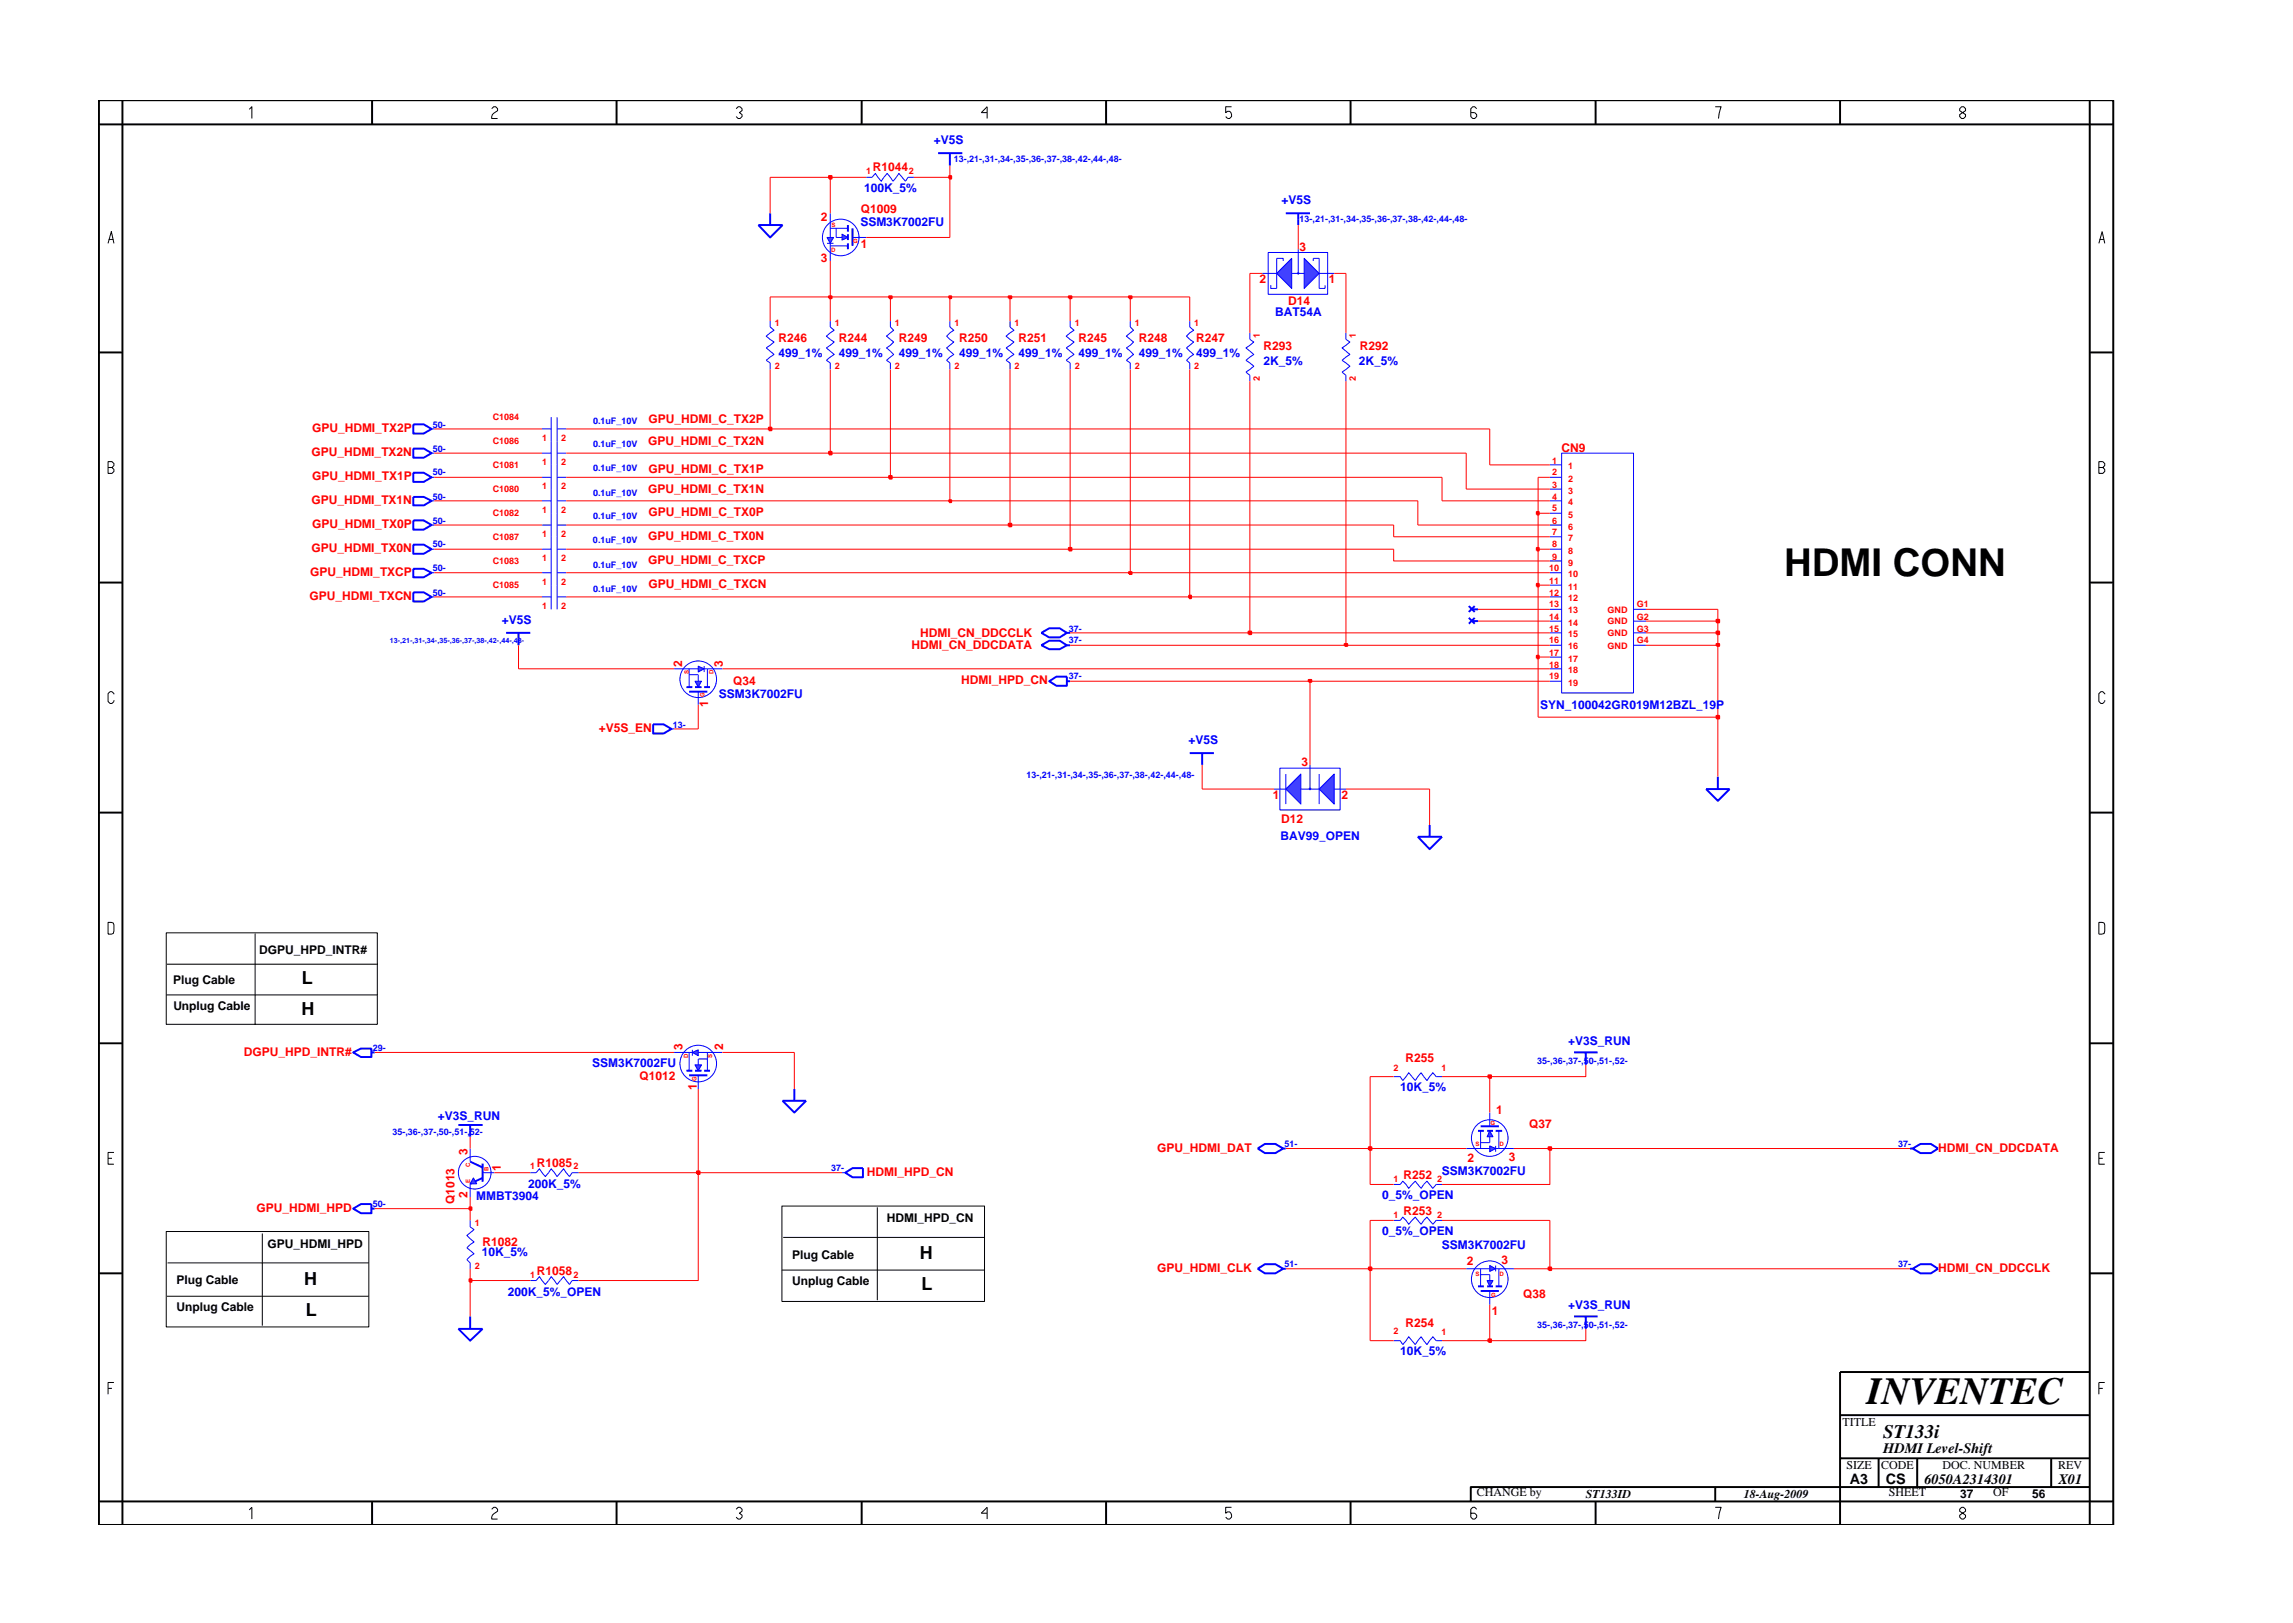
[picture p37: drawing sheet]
<svg xmlns="http://www.w3.org/2000/svg" width="297mm" height="210mm" viewBox="0 0 297 210" stroke-linecap="round" stroke-linejoin="round" font-family="sans-serif">
<defs><g id="words">
<g font-size="5">
<text x="231.1" y="74.7">HDMI CONN</text>
<text x="241.8" y="181.9">INVENTEC</text>
</g>
<text font-size="2.5" x="244" y="186.3">ST133i</text>
<g font-size="2.3">
<text x="39.1" y="131.5">H</text>
<text x="39.1" y="127.5">L</text>
<text x="39.4" y="166.5">H</text>
<text x="119.2" y="163.1">H</text>
<text x="119.4" y="167.2">L</text>
<text x="39.6" y="170.5">L</text>
</g>
<g font-size="1.9">
<text x="244" y="188.2">HDMI Level-Shift</text>
<text x="239.6" y="192.2">A3</text>
<text x="244.3" y="192.3">CS</text>
<text x="249.3" y="192.2">6050A2314301</text>
<text x="266.6" y="192.2">X01</text>
</g>
<g font-size="1.6" fill="#f00">
<text x="113.1" y="22.2">R1044</text>
<text x="106.4" y="28.7">2</text>
<text x="111.5" y="27.6">Q1009</text>
<text x="106.4" y="33.9">3</text>
<text x="111.5" y="32.1">1</text>
<text x="168.3" y="32.6">3</text>
<text x="163.2" y="36.7">2</text>
<text x="166.9" y="39.5">D14</text>
<text x="172.1" y="36.7">1</text>
<text x="100.9" y="44.3">R246</text>
<text x="108.7" y="44.3">R244</text>
<text x="116.4" y="44.3">R249</text>
<text x="124.2" y="44.3">R250</text>
<text x="131.9" y="44.3">R251</text>
<text x="139.7" y="44.3">R245</text>
<text x="147.5" y="44.3">R248</text>
<text x="155" y="44.3">R247</text>
<text x="163.7" y="45.4">R293</text>
<text x="176.1" y="45.4">R292</text>
<text x="40.3" y="59.1">GPU_HDMI_TX2N</text>
<text x="40.4" y="56">GPU_HDMI_TX2P</text>
<text x="84" y="57.7">GPU_HDMI_C_TX2N</text>
<text x="84" y="54.8">GPU_HDMI_C_TX2P</text>
<text x="202.3" y="58.5">CN9</text>
<text x="40.3" y="65.3">GPU_HDMI_TX1N</text>
<text x="40.4" y="62.1">GPU_HDMI_TX1P</text>
<text x="84" y="63.9">GPU_HDMI_C_TX1N</text>
<text x="84" y="61.2">GPU_HDMI_C_TX1P</text>
<text x="40.3" y="71.5">GPU_HDMI_TX0N</text>
<text x="40.4" y="68.4">GPU_HDMI_TX0P</text>
<text x="84" y="69.9">GPU_HDMI_C_TX0N</text>
<text x="84" y="66.9">GPU_HDMI_C_TX0P</text>
<text x="40.1" y="77.7">GPU_HDMI_TXCN</text>
<text x="40.2" y="74.6">GPU_HDMI_TXCP</text>
<text x="84" y="73.1">GPU_HDMI_C_TXCP</text>
<text x="84" y="76.1">GPU_HDMI_C_TXCN</text>
<text x="119.2" y="82.5">HDMI_CN_DDCCLK</text>
<text x="88.4" y="86.4" transform="rotate(-90 88.4 86.4)">2</text>
<text x="93.6" y="86.4" transform="rotate(-90 93.6 86.4)">3</text>
<text x="95" y="88.8">Q34</text>
<text x="118.1" y="84.1">HDMI_CN_DDCDATA</text>
<text x="124.5" y="88.6">HDMI_HPD_CN</text>
<text x="77.6" y="94.8">+V5S_EN</text>
<text x="91.8" y="91.6" transform="rotate(-90 91.8 91.6)">1</text>
<text x="168.6" y="99.3">3</text>
<text x="164.9" y="103.5">1</text>
<text x="166" y="106.7">D12</text>
<text x="173.8" y="103.5">2</text>
<text x="31.6" y="136.7">DGPU_HPD_INTR#</text>
<text x="88.4" y="136.1" transform="rotate(-90 88.4 136.1)">3</text>
<text x="93.7" y="136.1" transform="rotate(-90 93.7 136.1)">2</text>
<text x="182.1" y="137.6">R255</text>
<text x="82.8" y="139.9">Q1012</text>
<text x="90.3" y="141.3" transform="rotate(-90 90.3 141.3)">1</text>
<text x="60.6" y="149.7" transform="rotate(-90 60.6 149.7)">3</text>
<text x="149.9" y="149.2">GPU_HDMI_DAT</text>
<text x="193.8" y="144.3">1</text>
<text x="198.1" y="146.1">Q37</text>
<text x="251.1" y="149.2">HDMI_CN_DDCDATA</text>
<text x="58.9" y="156" transform="rotate(-90 58.9 156)">Q1013</text>
<text x="60.6" y="155.2" transform="rotate(-90 60.6 155.2)">2</text>
<text x="64.9" y="151.7" transform="rotate(-90 64.9 151.7)">1</text>
<text x="69.5" y="151.2">R1085</text>
<text x="112.3" y="152.3">HDMI_HPD_CN</text>
<text x="181.8" y="152.7">R252</text>
<text x="190.1" y="150.5">2</text>
<text x="195.4" y="150.4">3</text>
<text x="33.2" y="157">GPU_HDMI_HPD</text>
<text x="62.5" y="161.4">R1082</text>
<text x="181.8" y="157.3">R253</text>
<text x="69.5" y="165.1">R1058</text>
<text x="149.9" y="164.8">GPU_HDMI_CLK</text>
<text x="190" y="163.9">2</text>
<text x="194.5" y="163.8">3</text>
<text x="251.1" y="164.8">HDMI_CN_DDCCLK</text>
<text x="182.1" y="171.8">R254</text>
<text x="193.2" y="170.3">1</text>
<text x="197.3" y="168.2">Q38</text>
</g>
<g font-size="1.6" fill="#00f">
<text x="121" y="18.7">+V5S</text>
<text x="111.4" y="29.3">SSM3K7002FU</text>
<text x="111.9" y="24.9">100K_5%</text>
<text x="166" y="26.4">+V5S</text>
<text x="165.2" y="41">BAT54A</text>
<text x="100.9" y="46.3">499_1%</text>
<text x="108.7" y="46.3">499_1%</text>
<text x="116.4" y="46.3">499_1%</text>
<text x="124.2" y="46.3">499_1%</text>
<text x="131.9" y="46.3">499_1%</text>
<text x="139.7" y="46.3">499_1%</text>
<text x="147.5" y="46.3">499_1%</text>
<text x="155" y="46.3">499_1%</text>
<text x="163.7" y="47.3">2K_5%</text>
<text x="176" y="47.3">2K_5%</text>
<text x="65" y="80.9">+V5S</text>
<text x="93.1" y="90.5">SSM3K7002FU</text>
<text x="199.5" y="91.8">SYN_100042GR019M12BZL_19P</text>
<text x="154" y="96.4">+V5S</text>
<text x="165.9" y="108.8">BAV99_OPEN</text>
<text x="203.1" y="135.4">+V3S_RUN</text>
<text x="76.7" y="138.2">SSM3K7002FU</text>
<text x="181.4" y="141.4">10K_5%</text>
<text x="56.7" y="145.1">+V3S_RUN</text>
<text x="61.7" y="155.5">MMBT3904</text>
<text x="68.4" y="153.9">200K_5%</text>
<text x="179.1" y="155.4">0_5%_OPEN</text>
<text x="186.8" y="152.2">SSM3K7002FU</text>
<text x="179.1" y="160">0_5%_OPEN</text>
<text x="186.8" y="161.9">SSM3K7002FU</text>
<text x="62.4" y="162.8">10K_5%</text>
<text x="65.8" y="167.8">200K_5%_OPEN</text>
<text x="203.1" y="169.6">+V3S_RUN</text>
<text x="181.4" y="175.6">10K_5%</text>
</g>
<g font-size="1.6">
<text x="33.6" y="123.6">DGPU_HPD_INTR#</text>
<text x="22.4" y="127.4">Plug Cable</text>
<text x="22.5" y="130.8">Unplug Cable</text>
<text x="34.7" y="161.6">GPU_HDMI_HPD</text>
<text x="114.9" y="158.2">HDMI_HPD_CN</text>
<text x="22.9" y="166.4">Plug Cable</text>
<text x="102.6" y="163.1">Plug Cable</text>
<text x="102.6" y="166.5">Unplug Cable</text>
<text x="22.9" y="169.8">Unplug Cable</text>
<text x="238.7" y="184.8">TITLE</text>
<text x="239.2" y="190.4">SIZE</text>
<text x="243.7" y="190.4">CODE</text>
<text x="251.6" y="190.4">DOC. NUMBER</text>
<text x="266.6" y="190.4">REV</text>
<text x="191.3" y="193.8">CHANGE by</text>
<text x="205.4" y="194.1">ST133ID</text>
<text x="225.9" y="194.1">18-Aug-2009</text>
<text x="244.7" y="193.8">SHEET</text>
<text x="253.9" y="194.1">37</text>
<text x="258.2" y="193.8">OF</text>
<text x="263.3" y="194.1">56</text>
</g>
<g font-size="1.2" fill="#f00">
<text x="112.2" y="22.5">1</text>
<text x="117.7" y="22.5">2</text>
<text x="100.4" y="42.3">1</text>
<text x="100.4" y="47.9">2</text>
<text x="108.1" y="42.3">1</text>
<text x="108.1" y="47.9">2</text>
<text x="115.9" y="42.3">1</text>
<text x="115.9" y="47.9">2</text>
<text x="123.6" y="42.3">1</text>
<text x="123.6" y="47.9">2</text>
<text x="131.4" y="42.3">1</text>
<text x="131.4" y="47.9">2</text>
<text x="139.2" y="42.3">1</text>
<text x="139.2" y="47.9">2</text>
<text x="147" y="42.3">1</text>
<text x="147" y="47.9">2</text>
<text x="154.7" y="42.3">1</text>
<text x="154.7" y="47.9">2</text>
<text x="163.2" y="43.8" transform="rotate(-90 163.2 43.8)">1</text>
<text x="175.6" y="43.8" transform="rotate(-90 175.6 43.8)">1</text>
<text x="163.2" y="49.4" transform="rotate(-90 163.2 49.4)">2</text>
<text x="175.6" y="49.4" transform="rotate(-90 175.6 49.4)">2</text>
<text x="63.8" y="57.5">C1086</text>
<text x="63.8" y="54.4">C1084</text>
<text x="70.2" y="57.2">1</text>
<text x="72.7" y="57.2">2</text>
<text x="63.8" y="60.7">C1081</text>
<text x="63.8" y="63.7">C1080</text>
<text x="70.2" y="63.4">1</text>
<text x="70.2" y="60.2">1</text>
<text x="72.7" y="63.4">2</text>
<text x="72.7" y="60.2">2</text>
<text x="201.1" y="61.6">2</text>
<text x="201.1" y="63.2">3</text>
<text x="201.1" y="64.7">4</text>
<text x="201.1" y="60.1">1</text>
<text x="203.1" y="62.4">2</text>
<text x="203.1" y="64">3</text>
<text x="203.1" y="65.5">4</text>
<text x="203.1" y="60.8">1</text>
<text x="63.8" y="70">C1087</text>
<text x="63.8" y="66.8">C1082</text>
<text x="70.2" y="66.5">1</text>
<text x="70.2" y="69.5">1</text>
<text x="72.7" y="66.5">2</text>
<text x="72.7" y="69.5">2</text>
<text x="201.1" y="66.2">5</text>
<text x="201.1" y="67.8">6</text>
<text x="201.1" y="69.4">7</text>
<text x="201.1" y="70.9">8</text>
<text x="203.1" y="67.1">5</text>
<text x="203.1" y="68.6">6</text>
<text x="203.1" y="70.1">7</text>
<text x="203.1" y="71.7">8</text>
<text x="63.8" y="73.1">C1083</text>
<text x="63.8" y="76.1">C1085</text>
<text x="70.2" y="72.7">1</text>
<text x="70.2" y="75.8">1</text>
<text x="72.7" y="72.7">2</text>
<text x="72.7" y="75.8">2</text>
<text x="200.7" y="77.2">12</text>
<text x="200.7" y="74">10</text>
<text x="200.7" y="75.6">11</text>
<text x="201.1" y="72.5">9</text>
<text x="203.1" y="73.3">9</text>
<text x="203.1" y="76.4">11</text>
<text x="203.1" y="77.9">12</text>
<text x="203.1" y="74.8">10</text>
<text x="70.2" y="78.9">1</text>
<text x="72.7" y="78.9">2</text>
<text x="200.7" y="78.7">13</text>
<text x="200.7" y="80.3">14</text>
<text x="200.7" y="81.8">15</text>
<text x="200.7" y="83.3">16</text>
<text x="203.1" y="79.4">13</text>
<text x="203.1" y="81.1">14</text>
<text x="203.1" y="82.6">15</text>
<text x="208.3" y="79.4">GND</text>
<text x="208.3" y="80.9">GND</text>
<text x="208.3" y="82.4">GND</text>
<text x="212" y="78.7">G1</text>
<text x="212" y="80.3">G2</text>
<text x="212" y="81.8">G3</text>
<text x="212" y="83.3">G4</text>
<text x="200.7" y="84.9">17</text>
<text x="200.7" y="86.5">18</text>
<text x="200.7" y="88">19</text>
<text x="203.1" y="84.1">16</text>
<text x="203.1" y="85.7">17</text>
<text x="203.1" y="87.2">18</text>
<text x="203.1" y="88.8">19</text>
<text x="208.3" y="84">GND</text>
<text x="180.5" y="138.7">2</text>
<text x="186.7" y="138.8">1</text>
<text x="68.7" y="151.5">1</text>
<text x="74.3" y="151.5">2</text>
<text x="180.5" y="153.1">1</text>
<text x="186.2" y="153.1">2</text>
<text x="61.5" y="158.9">1</text>
<text x="180.5" y="157.8">1</text>
<text x="186.2" y="157.8">2</text>
<text x="61.5" y="164.5">2</text>
<text x="68.7" y="165.6">1</text>
<text x="74.3" y="165.6">2</text>
<text x="180.5" y="172.8">2</text>
<text x="186.7" y="172.9">1</text>
</g>
<g font-size="1.2" fill="#00f">
<text x="123.6" y="21">13-,21-,31-,34-,35-,36-,37-,38-,42-,44-,48-</text>
<text x="168.3" y="28.8">13-,21-,31-,34-,35-,36-,37-,38-,42-,44-,48-</text>
<text x="56.1" y="55.4">50-</text>
<text x="56.1" y="58.5">50-</text>
<text x="76.8" y="57.9">0.1uF_10V</text>
<text x="76.8" y="54.9">0.1uF_10V</text>
<text x="56.1" y="64.7">50-</text>
<text x="56.1" y="61.6">50-</text>
<text x="76.8" y="64.2">0.1uF_10V</text>
<text x="76.8" y="61.1">0.1uF_10V</text>
<text x="56.1" y="67.8">50-</text>
<text x="56.1" y="70.9">50-</text>
<text x="76.8" y="70.4">0.1uF_10V</text>
<text x="76.8" y="67.3">0.1uF_10V</text>
<text x="56.1" y="77.2">50-</text>
<text x="56.1" y="74">50-</text>
<text x="76.8" y="73.5">0.1uF_10V</text>
<text x="76.8" y="76.7">0.1uF_10V</text>
<text x="138.5" y="83.3">37-</text>
<text x="138.5" y="81.8">37-</text>
<text x="138.5" y="88">37-</text>
<text x="87.2" y="94.3">13-</text>
<text x="133" y="100.8">13-,21-,31-,34-,35-,36-,37-,38-,42-,44-,48-</text>
<text x="48.3" y="136.2">29-</text>
<text x="199.1" y="137.8">35-,36-,37-,50-,51-,52-</text>
<text x="50.8" y="147">35-,36-,37-,50-,51-,52-</text>
<text x="166.4" y="148.6">51-</text>
<text x="245.9" y="148.6">37-</text>
<text x="107.6" y="151.8">37-</text>
<text x="48.3" y="156.4">50-</text>
<text x="166.4" y="164.2">51-</text>
<text x="245.9" y="164.2">37-</text>
<text x="199.1" y="172">35-,36-,37-,50-,51-,52-</text>
</g>
<text font-size=".9" fill="#00f" x="50.5" y="83.3">13-,21-,31-,34-,35-,36-,37-,38-,42-,44-,48-</text>
<g font-size=".8" fill="#f00">
<text x="107.7" y="29.4">S</text>
<text x="107.7" y="32.7">D</text>
<text x="110.5" y="31.5">G</text>
<text x="89.2" y="87.3" transform="rotate(-90 89.2 87.3)">S</text>
<text x="92.4" y="87.3" transform="rotate(-90 92.4 87.3)">D</text>
<text x="91.2" y="90.3" transform="rotate(-90 91.2 90.3)">G</text>
<text x="89.1" y="137.1" transform="rotate(-90 89.1 137.1)">D</text>
<text x="92.3" y="137.1" transform="rotate(-90 92.3 137.1)">S</text>
<text x="90.2" y="140" transform="rotate(-90 90.2 140)">G</text>
<text x="191.1" y="148.5">S</text>
<text x="193.1" y="145.8">G</text>
<text x="194.3" y="148.5">D</text>
<text x="60.9" y="153.2" transform="rotate(-90 60.9 153.2)">E</text>
<text x="60.9" y="151.1" transform="rotate(-90 60.9 151.1)">C</text>
<text x="63.3" y="151.7" transform="rotate(-90 63.3 151.7)">B</text>
<text x="191.1" y="165.2">S</text>
<text x="194.3" y="165.2">D</text>
<text x="193.2" y="168">G</text>
</g>
</g></defs>
<path d="M53.5 58.1h1.4l1 .6-1 .6h-1.4zM53.5 55h1.4l1 .6-1 .6h-1.4zM53.5 64.4h1.4l1 .5-1 .6h-1.4zM135.9 88.3l.9-.6h1.4v1.1h-1.4zM138.2 88.3h.4M154.1 97.6h3.2M155.7 97.6v1.5M162.9 148.8l1-.6h1.3l1 .6-1 .6h-1.3zM166.2 148.8h.4M162.9 164.4l1-.6h1.3l1 .6-1 .6h-1.3zM166.2 164.4h.4" fill="none" stroke="#00f" stroke-width=".25"/>
<path d="M55.9 58.7h.3M55.9 55.6h.3M99.8 41.6v.8l.5 .4-1 .7 1 .8-1 .8 1 .8-1 .8 .5 .3v.9M107.6 41.6v.8l.5 .4-1.1 .7 1.1 .8-1.1 .8 1.1 .8-1.1 .8 .6 .3v.9M130.8 41.6v.8l.5 .4-1 .7 1 .8-1 .8 1 .8-1 .8 .5 .3v.9M138.6 41.6v.8l.5 .4-1 .7 1 .8-1 .8 1 .8-1 .8 .5 .3v.9M55.9 64.9h.3" fill="none" stroke="#00f" stroke-width=".13"/>
<path d="M167.3 33.5v3.9l-1.9-2z" fill="#3c3cc8"/>
<path d="M167.3 33.5v3.9l-1.9-2z" fill="none" stroke="#00f" stroke-width=".13"/>
<path d="M168.9 33.5l2 1.9-2 2z" fill="#3c3cc8"/>
<path d="M165.4 33.5v3.9M168.2 32.3v3.1M168.9 33.5l2 1.9-2 2zM170.9 33.5v3.9" fill="none" stroke="#00f" stroke-width=".13"/>
<circle cx="168.2" cy="35.4" r=".08" fill="#3c3cc8"/>
<g fill="none" stroke="#00f" stroke-width=".13">
<path d="M110.4 30.8h1.8M163.5 35.4h1.9M164.3 32.7h7.7v5.4h-7.7zM164.6 36.9v.5h.8M165.4 33.5h.8v.3M167.3 35.4h1.6M170.9 35.4h1.9M170.9 33.5h-.8v.3M171.6 36.9v.5h-.7M146.4 41.6v.8l.4 .4-.9 .7 .9 .8-.9 .8 .9 .8-.9 .8 .5 .3v.9M154.1 41.6v.8l.5 .4-.9 .7 .9 .8-.9 .8 .9 .8-.9 .8 .4 .3v.9M70.2 61.8h1.2"/>
<path d="M71.4 60.2v3.2M72.2 61.8h1.1M72.2 60.2v3.2M87 94.4h.3"/>
<circle cx="168.2" cy="35.4" r=".08"/>
</g>
<path d="M110.4 29.6v2.3M166.6 27.6h3.1M168.2 27.6v1.6M84.6 93.8h1.4l1 .6-1 .6h-1.4zM221 102.2h3.1l-1.6 1.5zM222.5 100.6v1.6" fill="none" stroke="#00f" stroke-width=".25"/>
<path d="M107.1 30.8h.9l-.4 .7z" fill="#3c3cc8"/>
<path d="M107.1 30.8h.9l-.4 .7zM107.1 31.5h.9" fill="none" stroke="#00f" stroke-width=".13"/>
<path d="M109.1 30.3l.7 .5-.7 .3z" fill="#3c3cc8"/>
<g fill="none" stroke="#00f" stroke-width=".13">
<path d="M107.6 29.6h2.2M107.6 31.9h2.2M107.6 27.6v3.2M107.6 31.5v2.3M108.3 29.6v1.2h.8M109.1 30.3l.7 .5-.7 .3zM90.5 89.6v1.7"/>
<circle cx="108.9" cy="30.8" r="2.37"/>
</g>
<path d="M109.8 29.2v.8M109.8 30.3v.8M109.8 31.5v.8M89.3 89.6h2.3" fill="none" stroke="#00f" stroke-width=".25"/>
<path d="M90.5 86.3l.7 .3-.7 .5z" fill="#3c3cc8"/>
<path d="M90.5 86.3l.7 .3-.7 .5zM91.2 86.3v.8" fill="none" stroke="#00f" stroke-width=".13"/>
<path d="M90 88.3h.9l-.4 .7z" fill="#3c3cc8"/>
<g fill="none" stroke="#00f" stroke-width=".13">
<path d="M70.2 55.6h1.2M70.2 58.7h1.2M71.4 54v6.2M72.2 54v6.2M72.2 55.6h1.1M72.2 58.7h1.1M202.3 58.7h9.3v31.1h-9.3zM70.2 64.9h1.2M70.2 74.2h1.2M71.4 63.4v3.1M71.4 72.7v3.1M72.2 64.9h1.1"/>
<path d="M72.2 63.4v3.1M72.2 72.7v3.1M72.2 74.2h1.1M200.8 64.9h1.5M200.8 74.2h1.5M200.8 61.8h1.5M200.8 60.2h1.5M200.8 63.4h1.5M200.8 68h1.5M200.8 66.5h1.5M200.8 71.1h1.5M200.8 69.5h1.5"/>
<path d="M200.8 72.7h1.5M200.8 77.3h1.5M200.8 75.8h1.5M200.8 78.9h1.5M211.6 78.9h1.6M87.3 86.6h3.2M89.3 86.6v2.4M89.3 87.4h1.2v.9M90 88.3h.9l-.4 .7zM91.2 86.6h2.4M91.6 86.6v2.4M200.8 86.6h1.5"/>
<path d="M200.8 80.5h1.5M200.8 83.6h1.5M200.8 82h1.5M200.8 85.1h1.5M200.8 88.3h1.5M211.6 80.5h1.6M211.6 83.6h1.6M211.6 82h1.6M60.9 148.8v1.7M109.1 151.9h.4"/>
<circle cx="90.5" cy="88" r="2.37"/>
<circle cx="61.5" cy="151.9" r="2.12"/>
</g>
<g fill="none" stroke="#00f" stroke-width=".25">
<path d="M121.5 19.8h3.2M123 19.8v1.6M98.2 29.2h3.2l-1.6 1.6zM99.8 27.6v1.6M88.9 89h.8M90 89h.9M91.2 89h.8M134.9 83.6l1-.6h1.4l.9 .6-.9 .5h-1.4zM138.2 83.6h.4M183.7 108.4h3.1l-1.6 1.6zM185.2 106.9v1.5M45.7 136.3l1.1-.5h1.3v1.1h-1.3z"/>
<path d="M48.1 136.3h.4M45.7 156.6l1.1-.6h1.3v1.2h-1.3zM48.1 156.6h.4M60.9 150.5l1.6 .7M62.5 150.7v2.4M62.5 152.6l-1.6 .8M101.4 142.6h3l-1.5 1.5zM102.9 141.1v1.5M109.5 151.9l.9-.6h1.4v1.2h-1.4z"/>
</g>
<path d="M61.3 152.6l.5 .8h-.9z" fill="#3c3cc8"/>
<path d="M60.9 153.4v1.7M61.3 152.6l.5 .8h-.9zM62.5 151.9h1.5M68.7 151.9h.8l.4-.5 .7 1 .8-1 .8 1 .8-1 .8 1 .3-.5h.9M193 167.2v1.8" fill="none" stroke="#00f" stroke-width=".13"/>
<path d="M203.9 136.3h3.1M205.4 136.3v1.7M191.8 167.2h2.4" fill="none" stroke="#00f" stroke-width=".25"/>
<path d="M193 163.9l.7 .5-.7 .3z" fill="#3c3cc8"/>
<path d="M193 163.9l.7 .5-.7 .3zM193.7 163.9v.8" fill="none" stroke="#00f" stroke-width=".13"/>
<path d="M192.6 165.9h.8l-.4 .8z" fill="#3c3cc8"/>
<g fill="none" stroke="#00f" stroke-width=".13">
<path d="M115.3 41.6v.8l.5 .4-1 .7 1 .8-1 .8 1 .8-1 .8 .5 .3v.9M123 41.6v.8l.6 .4-1 .7 1 .8-1 .8 1 .8-1 .8 .4 .3v.9M55.9 68h.3M55.9 71.1h.3M55.9 74.2h.3M55.9 77.3h.3M70.2 68h1.2M70.2 71.1h1.2M71.4 66.5v6.2M72.2 68h1.1M72.2 66.5v6.2M72.2 71.1h1.1"/>
<path d="M180.5 153.4h.9l.3-.4 .8 1 .8-1 .8 1 .8-1 .7 1 .4-.6h.8M193 144.1v1.8M180.5 173.7h.9l.3 .5 .8-1 .8 1 .8-1 .8 1 .7-1 .4 .5h.8M189.9 164.4h3.1M191.8 164.4v2.3M191.8 165.1h1.2v.8M192.6 165.9h.8l-.4 .8zM193.7 164.4h2.4M194.2 164.4v2.3"/>
<circle cx="193" cy="165.7" r="2.37"/>
</g>
<g fill="none" stroke="#00f" stroke-width=".25">
<path d="M53.5 73.7h1.4l1 .5-1 .6h-1.4zM53.5 76.7h1.4l1 .6-1 .6h-1.4zM53.5 67.4h1.4l1 .6-1 .6h-1.4zM53.5 70.6h1.4l1 .5-1 .6h-1.4zM191.8 145.9h2.4M247.4 148.8h.4M247.8 148.8l1-.6h1.3l1 .6-1 .6h-1.3zM191.5 166.7h.7M192.6 166.7h.8M193.7 166.7h.9M203.9 170.5h3.1M205.4 170.5v1.7"/>
<path d="M247.4 164.4h.4M247.8 164.4l1-.6h1.3l1 .6-1 .6h-1.3z"/>
</g>
<path d="M193 148.4l.7 .4-.7 .4z" fill="#3c3cc8"/>
<path d="M193 148.4l.7 .4-.7 .4zM193.7 148.4v.8" fill="none" stroke="#00f" stroke-width=".13"/>
<path d="M193 146.5l.4 .8h-.8z" fill="#3c3cc8"/>
<g fill="none" stroke="#00f" stroke-width=".13">
<path d="M112.2 23h.8l.4-.5 .8 1 .7-1 .8 1 .7-1 .9 1 .3-.5h.8M161.9 43.1v.9l.5 .3-1 .8 1 .8-1 .8 1 .7-1 .8 .5 .4v.8M174.4 43.1v.9l.5 .3-1.1 .8 1.1 .8-1.1 .8 1.1 .7-1.1 .8 .6 .4v.8M70.2 77.3h1.2M71.4 75.8v3.1M72.2 77.3h1.1M72.2 75.8v3.1M90.5 139.3v1.8M189.9 148.8h3.1M191.8 146.5v2.3M193 146.5l.4 .8h-.8zM193 147.3v.7h-1.2"/>
<path d="M193.7 148.8h2.4M194.2 146.5v2.3"/>
<circle cx="193" cy="147.4" r="2.37"/>
</g>
<g fill="none" stroke="#00f" stroke-width=".25">
<path d="M190.3 78.5l.7 .8M190.7 78.9h.8M191 78.5l-.7 .8M65.6 82h3.1M67.2 82v1.6M134.9 82l1-.6h1.4l.9 .6-.9 .6h-1.4zM138.2 82h.4M190.3 80l.7 .8M190.7 80.5h.8M191 80l-.7 .8M89.3 139.3h2.3M191.5 146.5h.7"/>
<path d="M192.6 146.5h.8M193.7 146.5h.9"/>
</g>
<path d="M89.7 136.3l.8-.3v.8z" fill="#3c3cc8"/>
<path d="M89.7 136.3l.8-.3v.8zM89.7 136v.8" fill="none" stroke="#00f" stroke-width=".13"/>
<path d="M90 138h.9l-.4 .7z" fill="#3c3cc8"/>
<g fill="none" stroke="#00f" stroke-width=".13">
<path d="M55.9 61.8h.3M87.3 136.3h2.4M89.3 136.3v2.4M90 138h.9l-.4 .7zM90.5 136.3h3.1M91.6 136.3v2.4M91.6 137.2h-1.1v.8M180.5 139.5h.9l.3 .5 .8-1 .8 1 .8-1 .8 1 .7-1 .4 .5h.8M60.9 158.1v.8l.5 .4-.9 .7 .9 .9-.9 .8 .9 .7-.9 .8 .4 .4v.8M180.5 158.1h.9l.3-.4 .8 .9 .8-.9 .8 .9 .8-.9 .7 .9 .4-.5h.8M68.7 165.9h.8l.4-.5 .7 1 .8-1 .8 1 .8-1 .8 1 .3-.5h.9"/>
<circle cx="90.5" cy="137.8" r="2.37"/>
</g>
<path d="M53.5 61.2h1.4l1 .6-1 .6h-1.4zM88.9 138.7h.8M90 138.7h.9M91.2 138.7h.8M59.4 145.7h3.1M60.9 145.7v1.6M59.4 172.2h3.1l-1.6 1.5zM60.9 170.5v1.7" fill="none" stroke="#00f" stroke-width=".25"/>
<path d="M166.6 102.2l1.9-1.9v3.9z" fill="#3c3cc8"/>
<path d="M165 102.2h1.6M166.6 102.2l1.9-1.9v3.9zM166.6 100.3v3.9M168.5 102.2h1.2" fill="none" stroke="#00f" stroke-width=".13"/>
<path d="M170.9 102.2l1.9-1.9v3.9z" fill="#3c3cc8"/>
<path d="M165.8 99.5h7.8v5.4h-7.8zM169.7 99.1v3.1h1.2M170.9 102.2l1.9-1.9v3.9zM170.9 100.3v3.9M172.8 102.2h1.6" fill="none" stroke="#00f" stroke-width=".13"/>
<circle cx="169.7" cy="102.2" r=".08" fill="#3c3cc8"/>
<circle cx="169.7" cy="102.2" r=".08" fill="none" stroke="#00f" stroke-width=".13"/>
<path d="M177.5 164.4v9.3h3M186.8 173.7h6.2" fill="none" stroke="#f00" stroke-width=".13"/>
<path d="M192.8 173.5h.4v.3h-.4z" fill-rule="evenodd" fill="#8e2323"/>
<path d="M192.8 173.5h.4v.3h-.4z" fill="none" stroke="#f00" stroke-width=".25"/>
<path d="M60.9 165.9v4.6M193 169v4.7h12.4v-1.5" fill="none" stroke="#f00" stroke-width=".13"/>
<path d="M60.8 165.7h.3v.4h-.3z" fill-rule="evenodd" fill="#8e2323"/>
<path d="M60.8 165.7h.3v.4h-.3z" fill="none" stroke="#f00" stroke-width=".25"/>
<path d="M90.5 151.9v14h-15.5M60.9 164.4v1.5h7.8M166.6 164.4h10.9" fill="none" stroke="#f00" stroke-width=".13"/>
<path d="M177.3 164.2h.4v.3h-.4z" fill-rule="evenodd" fill="#8e2323"/>
<path d="M177.3 164.2h.4v.3h-.4z" fill="none" stroke="#f00" stroke-width=".25"/>
<path d="M177.5 158.1v6.3h12.4M196.1 164.4h4.7" fill="none" stroke="#f00" stroke-width=".13"/>
<path d="M200.6 164.2h.3v.3h-.3z" fill-rule="evenodd" fill="#8e2323"/>
<path d="M200.6 164.2h.3v.3h-.3z" fill="none" stroke="#f00" stroke-width=".25"/>
<path d="M48.5 156.6h12.4v1.5M177.5 158.1h3M186.8 158.1h14v6.3h46.6" fill="none" stroke="#f00" stroke-width=".13"/>
<path d="M60.8 156.4h.3v.3h-.3z" fill-rule="evenodd" fill="#8e2323"/>
<path d="M60.8 156.4h.3v.3h-.3z" fill="none" stroke="#f00" stroke-width=".25"/>
<path d="M60.9 155.1v1.5M64 151.9h4.7M75 151.9h15.5M177.5 148.8v4.6h3M200.8 148.8v4.6h-14" fill="none" stroke="#f00" stroke-width=".13"/>
<path d="M90.3 151.8h.3v.3h-.3z" fill-rule="evenodd" fill="#8e2323"/>
<path d="M90.3 151.8h.3v.3h-.3z" fill="none" stroke="#f00" stroke-width=".25"/>
<path d="M60.9 147.3v1.5M90.5 141.1v10.8h18.6M166.6 148.8h10.9" fill="none" stroke="#f00" stroke-width=".13"/>
<path d="M177.3 148.6h.4v.4h-.4z" fill-rule="evenodd" fill="#8e2323"/>
<path d="M177.3 148.6h.4v.4h-.4z" fill="none" stroke="#f00" stroke-width=".25"/>
<path d="M177.5 139.5v9.3h12.4M196.1 148.8h4.7" fill="none" stroke="#f00" stroke-width=".13"/>
<path d="M200.6 148.6h.3v.4h-.3z" fill-rule="evenodd" fill="#8e2323"/>
<path d="M200.6 148.6h.3v.4h-.3z" fill="none" stroke="#f00" stroke-width=".25"/>
<path d="M102.9 136.3v4.8M177.5 139.5h3M186.8 139.5h6.2v4.6M200.8 148.8h46.6" fill="none" stroke="#f00" stroke-width=".13"/>
<path d="M192.8 139.3h.4v.3h-.4z" fill-rule="evenodd" fill="#8e2323"/>
<path d="M192.8 139.3h.4v.3h-.4z" fill="none" stroke="#f00" stroke-width=".25"/>
<path d="M90.5 91.3v3.1h-3.2M155.7 99.1v3.1h9.3M169.7 88.3v10.8M199.2 85.1v7.8h23.3v7.7M174.4 102.2h10.8v4.7M48.5 136.3h38.8M93.6 136.3h9.3M205.4 138v1.5h-12.4" fill="none" stroke="#f00" stroke-width=".13"/>
<path d="M222.4 92.7h.3v.4h-.3z" fill-rule="evenodd" fill="#8e2323"/>
<path d="M222.4 92.7h.3v.4h-.3z" fill="none" stroke="#f00" stroke-width=".25"/>
<path d="M138.6 88.3h31.1M222.5 83.6v9.3" fill="none" stroke="#f00" stroke-width=".13"/>
<path d="M169.5 88.1h.4v.2h-.4z" fill-rule="evenodd" fill="#8e2323"/>
<path d="M169.5 88.1h.4v.2h-.4z" fill="none" stroke="#f00" stroke-width=".25"/>
<path d="M67.2 83.6v3h20.1M93.6 86.6h107.2M169.7 88.3h31.1" fill="none" stroke="#f00" stroke-width=".13"/>
<path d="M199.1 84.9h.2v.4h-.2z" fill-rule="evenodd" fill="#8e2323"/>
<path d="M199.1 84.9h.2v.4h-.2z" fill="none" stroke="#f00" stroke-width=".25"/>
<path d="M199.2 75.8v9.3h1.6M138.6 83.6h35.8" fill="none" stroke="#f00" stroke-width=".13"/>
<path d="M174.2 83.4h.3v.3h-.3z" fill-rule="evenodd" fill="#8e2323"/>
<path d="M174.2 83.4h.3v.3h-.3z" fill="none" stroke="#f00" stroke-width=".25"/>
<path d="M174.4 49.4v34.2h26.4M213.2 83.6h9.3" fill="none" stroke="#f00" stroke-width=".13"/>
<path d="M222.4 83.4h.3v.3h-.3z" fill-rule="evenodd" fill="#8e2323"/>
<path d="M222.4 83.4h.3v.3h-.3z" fill="none" stroke="#f00" stroke-width=".25"/>
<path d="M138.6 82h23.3M222.5 82v1.6" fill="none" stroke="#f00" stroke-width=".13"/>
<path d="M161.7 81.8h.4v.4h-.4z" fill-rule="evenodd" fill="#8e2323"/>
<path d="M161.7 81.8h.4v.4h-.4z" fill="none" stroke="#f00" stroke-width=".25"/>
<path d="M161.9 49.4v32.6h38.9M213.2 82h9.3" fill="none" stroke="#f00" stroke-width=".13"/>
<path d="M222.4 81.8h.3v.4h-.3z" fill-rule="evenodd" fill="#8e2323"/>
<path d="M222.4 81.8h.3v.4h-.3z" fill="none" stroke="#f00" stroke-width=".25"/>
<path d="M191.5 80.5h9.3M213.2 80.5h9.3v1.5" fill="none" stroke="#f00" stroke-width=".13"/>
<path d="M222.4 80.3h.3v.3h-.3z" fill-rule="evenodd" fill="#8e2323"/>
<path d="M222.4 80.3h.3v.3h-.3z" fill="none" stroke="#f00" stroke-width=".25"/>
<path d="M56.2 77.3h14M73.3 77.3h80.8M191.5 78.9h9.3M213.2 78.9h9.3v1.6" fill="none" stroke="#f00" stroke-width=".13"/>
<path d="M154 77.2h.3v.3h-.3z" fill-rule="evenodd" fill="#8e2323"/>
<path d="M154 77.2h.3v.3h-.3z" fill="none" stroke="#f00" stroke-width=".25"/>
<path d="M154.1 47.9v29.4h46.7" fill="none" stroke="#f00" stroke-width=".13"/>
<path d="M199.1 75.6h.2v.4h-.2z" fill-rule="evenodd" fill="#8e2323"/>
<path d="M199.1 75.6h.2v.4h-.2z" fill="none" stroke="#f00" stroke-width=".25"/>
<path d="M56.2 74.2h14M73.3 74.2h73.1M199.2 71.1v4.7h1.6" fill="none" stroke="#f00" stroke-width=".13"/>
<path d="M146.2 74.1h.4v.3h-.4z" fill-rule="evenodd" fill="#8e2323"/>
<path d="M146.2 74.1h.4v.3h-.4z" fill="none" stroke="#f00" stroke-width=".25"/>
<path d="M146.4 47.9v26.3h54.4M56.2 71.1h14M73.3 71.1h65.3M180.5 71.1v1.6h20.3" fill="none" stroke="#f00" stroke-width=".13"/>
<path d="M138.5 71h.3v.3h-.3z" fill-rule="evenodd" fill="#8e2323"/>
<path d="M138.5 71h.3v.3h-.3z" fill="none" stroke="#f00" stroke-width=".25"/>
<path d="M138.6 47.9v23.2h41.9" fill="none" stroke="#f00" stroke-width=".13"/>
<path d="M199.1 71h.2v.3h-.2z" fill-rule="evenodd" fill="#8e2323"/>
<path d="M199.1 71h.2v.3h-.2z" fill="none" stroke="#f00" stroke-width=".25"/>
<path d="M56.2 68h14M73.3 68h57.5M180.5 68v1.5h20.3M199.2 66.5v4.6h1.6" fill="none" stroke="#f00" stroke-width=".13"/>
<path d="M130.7 67.8h.3v.4h-.3z" fill-rule="evenodd" fill="#8e2323"/>
<path d="M130.7 67.8h.3v.4h-.3z" fill="none" stroke="#f00" stroke-width=".25"/>
<path d="M130.8 47.9v20.1h49.7M183.7 64.9v3.1h17.1" fill="none" stroke="#f00" stroke-width=".13"/>
<path d="M199.1 66.3h.2v.4h-.2z" fill-rule="evenodd" fill="#8e2323"/>
<path d="M199.1 66.3h.2v.4h-.2z" fill="none" stroke="#f00" stroke-width=".25"/>
<path d="M56.2 64.9h14M73.3 64.9h49.7M199.2 61.8v4.7h1.6" fill="none" stroke="#f00" stroke-width=".13"/>
<path d="M123 64.8h.2v.3h-.2z" fill-rule="evenodd" fill="#8e2323"/>
<path d="M123 64.8h.2v.3h-.2z" fill="none" stroke="#f00" stroke-width=".25"/>
<path d="M123 47.9v17h60.7M189.9 58.7v4.7h10.9M56.2 61.8h14M73.3 61.8h42M186.8 61.8v3.1h14" fill="none" stroke="#f00" stroke-width=".13"/>
<path d="M115.2 61.7h.3v.3h-.3z" fill-rule="evenodd" fill="#8e2323"/>
<path d="M115.2 61.7h.3v.3h-.3z" fill="none" stroke="#f00" stroke-width=".25"/>
<path d="M56.2 58.7h14M73.3 58.7h34.3M115.3 47.9v13.9h71.5M193 55.6v4.6h7.8M199.2 61.8h1.6" fill="none" stroke="#f00" stroke-width=".13"/>
<path d="M107.4 58.5h.3v.4h-.3z" fill-rule="evenodd" fill="#8e2323"/>
<path d="M107.4 58.5h.3v.4h-.3z" fill="none" stroke="#f00" stroke-width=".25"/>
<path d="M56.2 55.6h14M73.3 55.6h26.5M107.6 47.9v10.8h82.3" fill="none" stroke="#f00" stroke-width=".13"/>
<path d="M99.6 55.4h.3v.3h-.3z" fill-rule="evenodd" fill="#8e2323"/>
<path d="M99.6 55.4h.3v.3h-.3z" fill="none" stroke="#f00" stroke-width=".25"/>
<path d="M115.3 38.5v3.1M123 38.5v3.1M130.8 38.5v3.1M138.6 38.5v3.1M146.4 38.5v3.1M154.1 38.5v3.1M161.9 35.4v7.7M174.4 35.4v7.7M99.8 41.6v-3.1h7.8v3.1M99.8 47.9v7.7h93.2" fill="none" stroke="#f00" stroke-width=".13"/>
<path d="M107.4 38.4h.3v.2h-.3z" fill-rule="evenodd" fill="#8e2323"/>
<path d="M107.4 38.4h.3v.2h-.3z" fill="none" stroke="#f00" stroke-width=".25"/>
<path d="M107.6 33.8v4.7h7.7" fill="none" stroke="#f00" stroke-width=".13"/>
<path d="M115.2 38.4h.3v.2h-.3z" fill-rule="evenodd" fill="#8e2323"/>
<path d="M115.2 38.4h.3v.2h-.3z" fill="none" stroke="#f00" stroke-width=".25"/>
<path d="M115.3 38.5h7.7" fill="none" stroke="#f00" stroke-width=".13"/>
<path d="M123 38.4h.2v.2h-.2z" fill-rule="evenodd" fill="#8e2323"/>
<path d="M123 38.4h.2v.2h-.2z" fill="none" stroke="#f00" stroke-width=".25"/>
<path d="M123 38.5h7.8" fill="none" stroke="#f00" stroke-width=".13"/>
<path d="M130.7 38.4h.3v.2h-.3z" fill-rule="evenodd" fill="#8e2323"/>
<path d="M130.7 38.4h.3v.2h-.3z" fill="none" stroke="#f00" stroke-width=".25"/>
<path d="M130.8 38.5h7.8" fill="none" stroke="#f00" stroke-width=".13"/>
<path d="M138.5 38.4h.3v.2h-.3z" fill-rule="evenodd" fill="#8e2323"/>
<path d="M138.5 38.4h.3v.2h-.3z" fill="none" stroke="#f00" stroke-width=".25"/>
<path d="M138.6 38.5h7.8" fill="none" stroke="#f00" stroke-width=".13"/>
<path d="M146.2 38.4h.4v.2h-.4z" fill-rule="evenodd" fill="#8e2323"/>
<path d="M146.2 38.4h.4v.2h-.4z" fill="none" stroke="#f00" stroke-width=".25"/>
<path d="M99.8 27.6v-4.6h7.8v4.6M123 23v7.8h-10.8M146.4 38.5h7.7M161.9 35.4h1.6M168.2 29.2v3.1M172.8 35.4h1.6" fill="none" stroke="#f00" stroke-width=".13"/>
<path d="M107.4 22.8h.3v.3h-.3z" fill-rule="evenodd" fill="#8e2323"/>
<path d="M107.4 22.8h.3v.3h-.3z" fill="none" stroke="#f00" stroke-width=".25"/>
<path d="M107.6 23h4.6M118.4 23h4.6" fill="none" stroke="#f00" stroke-width=".13"/>
<path d="M123 22.8h.2v.3h-.2z" fill-rule="evenodd" fill="#8e2323"/>
<path d="M123 22.8h.2v.3h-.2z" fill="none" stroke="#f00" stroke-width=".25"/>
<path d="M123 21.4v1.6" fill="none" stroke="#f00" stroke-width=".13"/>
<g fill="none" stroke="#000" stroke-width=".25">
<path d="M12.8 13h261v184.6h-261zM12.8 16.1h261M15.9 13v184.6M48.2 13v3.1M79.9 13v3.1M111.6 13v3.1M143.3 13v3.1M174.9 13v3.1M206.7 13v3.1M238.4 13v3.1M270.7 13v184.6M12.8 45.7h3.1"/>
<path d="M270.7 45.7h3.1M12.8 75.5h3.1M270.7 75.5h3.1M12.8 105.3h3.1M270.7 105.3h3.1M12.8 135.2h3.1M270.7 135.2h3.1M12.8 165h3.1M270.7 165h3.1M270.7 177.7h-32.3v19.9M12.8 194.5h261M48.2 194.5v3.1"/>
<path d="M79.9 194.5v3.1M111.6 194.5v3.1M143.3 194.5v3.1M174.9 194.5v3.1M206.7 194.5v3.1M222.2 192.6v1.9M238.4 183.3h32.3M238.4 188.9h32.3M243.4 188.9v3.7M248.4 188.9v3.7M265.7 188.9v3.7M270.7 192.6h-80.2v1.9"/>
</g>
<g fill="none" stroke="#000" stroke-width=".13">
<path d="M32.3 14.2l.3-.4v1.6M63.7 14.1l.3-.3h.2l.3 .3v.2l-.5 .4-.3 .4v.3h.8M95.4 14.1l.2-.3h.3l.2 .3v.2l-.3 .3 .3 .2v.3l-.2 .3h-.3l-.2-.3M127.9 14.6h-.8l.8-.8v1.6M159.5 13.8h-.7v.8l.2-.2a.5 .5 0 0 1 .5 .7l-.2 .3h-.3l-.2-.3M191.3 14.1l-.3-.3h-.2l-.3 .3v1l.3 .3h.2l.3-.3v-.3l-.3-.2h-.5M222.2 13.8h.8l-.4 1.6M254.1 13.8l-.2 .3v.2l.7 .5v.3l-.2 .3h-.3l-.2-.3v-.3l.7-.5v-.2l-.2-.3zM14 31.5l.4-1.5 .4 1.5M14.1 31h.6M271.9 31.5l.4-1.5 .4 1.5M272 31h.6"/>
<path d="M14 59.8h.5l.3 .3v.2l-.3 .3 .3 .2v.3l-.3 .2h-.5zM14 60.6h.5M271.9 60.6h.5l.3-.3v-.2l-.3-.3h-.5v1.5h.5l.3-.2v-.3l-.3-.2M14.8 89.9l-.3-.3h-.2l-.3 .3v1l.3 .2h.2l.3-.2v-.2M272.7 89.9l-.3-.3h-.3l-.2 .3v1l.2 .2h.3l.3-.2v-.2M14 119.5l.7 .1 .1 .2-.1 1.1-.7 .1zM271.9 119.5l.7 .1 .1 .2-.1 1.1-.7 .1zM21.5 120.8h27.4v11.9h-27.4zM21.5 128.9h27.4M21.6 124.9h27.4M33 120.9v11.8h.1M14 150.1h.5"/>
<path d="M14.8 149.3h-.8v1.5h.8M21.5 159.5h26.3v12.4h-26.3zM34 159.8v11.9M101.3 156.2h26.2v12.4h-26.2zM113.7 156.4v12M271.9 150.1h.5M272.7 149.3h-.8v1.5h.8M14 179.9h.5M14.8 179.1h-.8v1.5M21.6 167.9h26.2M21.7 163.6h26.1M101.3 164.5h26.2"/>
<path d="M101.5 160.3h26M271.9 179.9h.5M272.7 179.1h-.8v1.5M32.3 195.6l.3-.3v1.5M63.7 195.5l.3-.2h.2l.3 .2v.3l-.5 .3-.3 .4v.3h.8M95.4 195.5l.2-.2h.3l.2 .2v.3l-.3 .2 .3 .3v.2l-.2 .3h-.3l-.2-.3M127.9 196h-.8l.8-.7v1.5M159.5 195.3h-.7v.7l.2-.1a.5 .5 0 0 1 .5 .6l-.2 .3h-.3l-.2-.3M191.3 195.5l-.3-.2h-.2l-.3 .2v1l.3 .3h.2l.3-.3v-.2l-.3-.3h-.5M222.2 195.3h.8l-.4 1.5M254.1 195.3l-.2 .2v.3l.7 .5v.2l-.2 .3h-.3l-.2-.3v-.2l.7-.5v-.3l-.2-.2z"/>
</g>
<use href="#words"/>
</svg>
